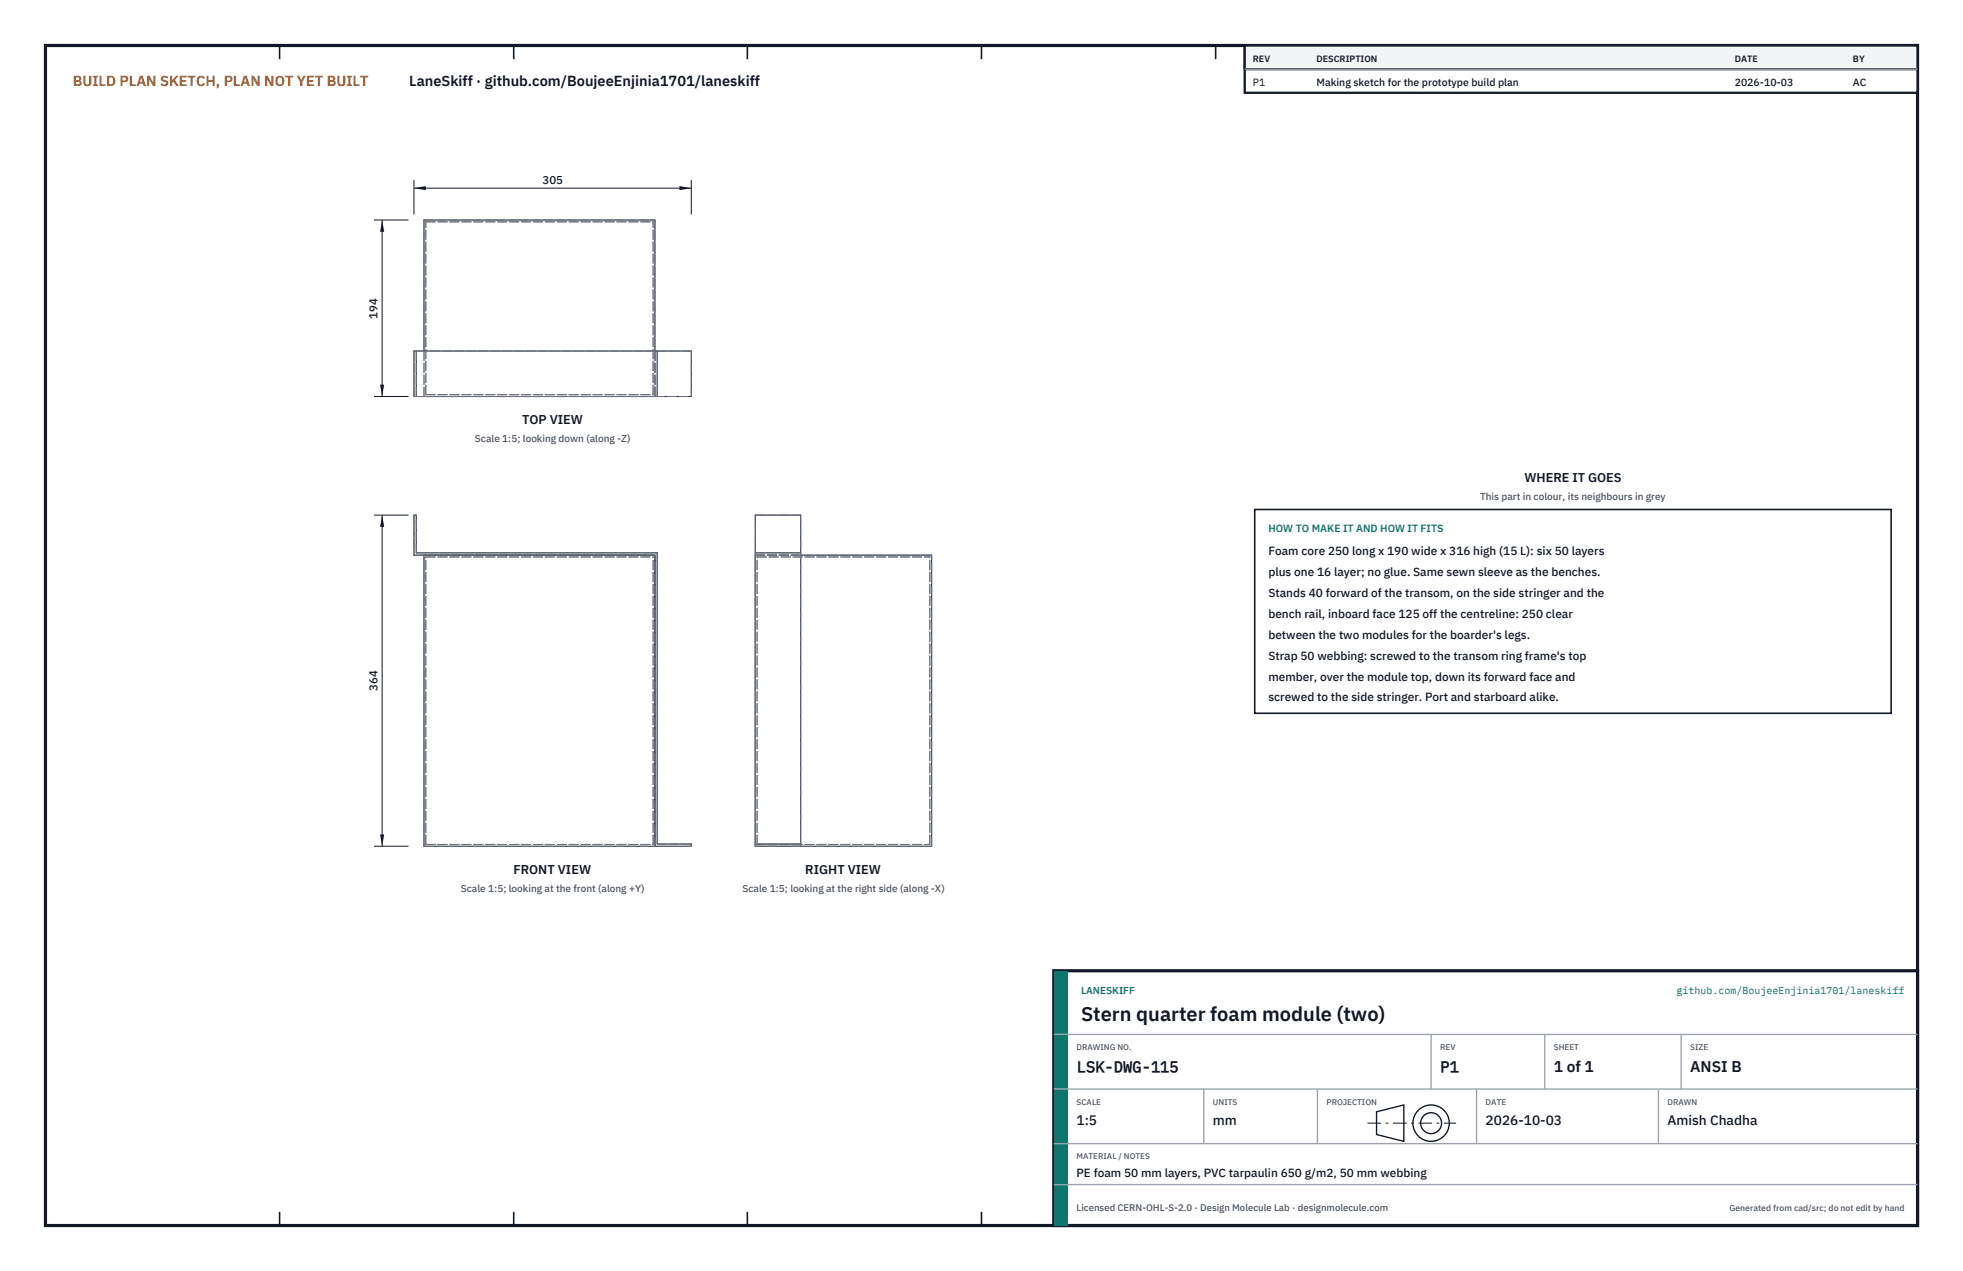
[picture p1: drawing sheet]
<svg xmlns="http://www.w3.org/2000/svg" width="432mm" height="279mm" viewBox="0 0 432 279" stroke-linecap="round" stroke-linejoin="round" font-family="sans-serif">
<defs><g id="words">
<text font-size="4.4" fill="#111827" x="237.8" y="224.4">Stern quarter foam module (two)</text>
<g font-size="3.4" fill="#111827">
<text x="236.8" y="235.6">LSK-DWG-115</text>
<text x="316.8" y="235.6">P1</text>
<text x="341.8" y="235.6">1 of 1</text>
<text x="371.8" y="235.6">ANSI B</text>
</g>
<text font-size="3.2" fill="#b45309" x="16" y="19">BUILD PLAN SKETCH, PLAN NOT YET BUILT</text>
<text font-size="3.2" fill="#111827" x="90" y="19">LaneSkiff · github.com/BoujeeEnjinia1701/laneskiff</text>
<g font-size="3" fill="#111827">
<text x="236.8" y="247.2">1:5</text>
<text x="266.8" y="247.2">mm</text>
<text x="326.8" y="247.2">2026-10-03</text>
<text x="366.8" y="247.2">Amish Chadha</text>
</g>
<g font-size="2.8" fill="#111827">
<text x="114.9" y="93.2">TOP VIEW</text>
<text x="335.3" y="106">WHERE IT GOES</text>
<text x="112.9" y="192.1">FRONT VIEW</text>
<text x="177.1" y="192.1">RIGHT VIEW</text>
</g>
<g font-size="2.6" fill="#111827">
<text x="279" y="122">Foam core 250 long x 190 wide x 316 high (15 L): six 50 layers</text>
<text x="279" y="126.6">plus one 16 layer; no glue. Same sewn sleeve as the benches.</text>
<text x="279" y="131.2">Stands 40 forward of the transom, on the side stringer and the</text>
<text x="279" y="135.8">bench rail, inboard face 125 off the centreline: 250 clear</text>
<text x="279" y="140.4">between the two modules for the boarder's legs.</text>
<text x="279" y="145">Strap 50 webbing: screwed to the transom ring frame's top</text>
<text x="279" y="149.6">member, over the module top, down its forward face and</text>
<text x="279" y="154.2">screwed to the side stringer. Port and starboard alike.</text>
<text x="236.8" y="258.8">PE foam 50 mm layers, PVC tarpaulin 650 g/m2, 50 mm webbing</text>
</g>
<g font-size="2.5" fill="#111827">
<text x="119.3" y="40.4">305</text>
<text x="83.1" y="70" transform="rotate(-90 83.1 70)">194</text>
<text x="83.1" y="151.9" transform="rotate(-90 83.1 151.9)">364</text>
</g>
<g font-size="2.3" fill="#111827">
<text x="275.6" y="18.8">P1</text>
<text x="289.6" y="18.8">Making sketch for the prototype build plan</text>
<text x="381.6" y="18.8">2026-10-03</text>
<text x="407.6" y="18.8">AC</text>
</g>
<text font-size="2.3" fill="#0f766e" x="279" y="117">HOW TO MAKE IT AND HOW IT FITS</text>
<g font-size="2.2" fill="#4b5563">
<text x="104.5" y="97.2">Scale 1:5; looking down (along -Z)</text>
<text x="325.6" y="110">This part in colour, its neighbours in grey</text>
<text x="101.4" y="196.1">Scale 1:5; looking at the front (along +Y)</text>
<text x="163.3" y="196.1">Scale 1:5; looking at the right side (along -X)</text>
</g>
<g font-size="2.2" fill="#0f766e">
<text x="237.8" y="218.4">LANESKIFF</text>
<text x="368.8" y="218.4">github.com/BoujeeEnjinia1701/laneskiff</text>
</g>
<text font-size="2.1" fill="#4b5563" x="236.8" y="266.2">Licensed CERN-OHL-S-2.0 · Design Molecule Lab · designmolecule.com</text>
<g font-size="2" fill="#111827">
<text x="275.6" y="13.6">REV</text>
<text x="289.6" y="13.6">DESCRIPTION</text>
<text x="381.6" y="13.6">DATE</text>
<text x="407.6" y="13.6">BY</text>
</g>
<text font-size="1.9" fill="#4b5563" x="380.4" y="266.2">Generated from cad/src; do not edit by hand</text>
<g font-size="1.8" fill="#4b5563">
<text x="236.8" y="230.8">DRAWING NO.</text>
<text x="316.8" y="230.8">REV</text>
<text x="341.8" y="230.8">SHEET</text>
<text x="371.8" y="230.8">SIZE</text>
<text x="236.8" y="242.8">SCALE</text>
<text x="266.8" y="242.8">UNITS</text>
<text x="291.8" y="242.8">PROJECTION</text>
<text x="326.8" y="242.8">DATE</text>
<text x="366.8" y="242.8">DRAWN</text>
<text x="236.8" y="254.8">MATERIAL / NOTES</text>
</g>
</g></defs>
<path d="M10 10h411.8v259.4h-411.8z" fill="none" stroke="#111827" stroke-width=".7" stroke-linecap="butt"/>
<g fill="none" stroke="#111827" stroke-width=".35">
<path d="M61.5 10v3M113 10v3M164.4 10v3M215.9 10v3M267.4 10v3M318.9 10v3M370.3 10v3M61.5 266.4v3M113 266.4v3M164.4 266.4v3M215.9 266.4v3M267.4 266.4v3"/>
<path d="M318.9 266.4v3M370.3 266.4v3"/>
</g>
<path d="M91.1 77.2h61v10h-61zM91.6 77.2v10M93.3 77.2v-28.8h50.8v28.8M144.6 77.2v10M93.3 122v64h58.8v-.5h-7.5v-64h-53v-8.3h-.5v8.8h53v64M166.1 121.5h10M176.1 122h28.8v64h-38.8v-72.8h10v72.8M166.1 185.5h10" fill="none" stroke="#111727" stroke-width=".22"/>
<g fill="none" stroke="#6a7180" stroke-width=".22" stroke-dasharray="2.1 .5">
<path d="M93.3 48.4h50.8M93.7 48.8h50M91.6 77.2v10M144.1 77.2h-53M144.6 77.2v10M152.1 77.2h-8M91.1 87.2v-10M91.1 87.2h53M93.3 87.2v-10M93.3 87.2v-38.8M93.3 87.2h50.8M93.7 86.8v-38"/>
<path d="M93.7 86.8h50M143.7 86.8v-38M144.1 87.2v-10M144.1 87.2v-38.8M144.1 87.2h8M152.1 87.2v-10M91.1 113.2v8.8M91.1 113.2h.5M166.1 113.2h10M176.1 113.2v8.8M91.6 121.5v-8.3M91.6 121.5h53"/>
<path d="M93.3 122h50.8M93.7 122.4h50M144.1 122h-53M144.6 121.5v64M166.1 122h38.8M166.1 122h10M166.1 122v-8.8M166.1 122v64M166.5 122.4h38M176.1 121.5h-10M93.3 186v-64M93.3 186h50.8"/>
<path d="M93.7 185.6v-63.2M93.7 185.6h50M143.7 185.6v-63.2M144.1 186v-64M144.6 185.5h7.5M152.1 186v-.5M152.1 186h-8M166.1 186v-64M166.1 186h38.8M166.1 186h10M166.5 185.6v-63.2M166.5 185.6h38"/>
<path d="M176.1 185.5h-10M176.1 186v-64M204.5 185.6v-63.2M204.9 186v-64"/>
</g>
<path d="M91.1 39.6v7.6M152.1 39.6v7.6M91.1 41.4h61" fill="none" stroke="#111827" stroke-width=".22"/>
<path d="M91.1 41.4l2.6-.5v.9zM149.5 40.9v.9l2.6-.4z" fill="#111827"/>
<path d="M82.3 48.4h7.6M84.1 48.4v38.8M82.3 87.2h7.6" fill="none" stroke="#111827" stroke-width=".22"/>
<path d="M84.1 48.4l-.5 2.6h.9zM83.6 84.6h.9l-.4 2.6z" fill="#111827"/>
<path d="M82.3 113.2h7.6M84.1 113.2v72.8M82.3 186h7.6" fill="none" stroke="#111827" stroke-width=".22"/>
<path d="M84.1 113.2l-.5 2.6h.9zM83.6 183.4h.9l-.4 2.6z" fill="#111827"/>
<path d="M276 112h140v44.8h-140z" fill="#fff" stroke="#111827" stroke-width=".35"/>
<path d="M273.8 10h148v10.4h-148z" fill="#fff" stroke="#111827" stroke-width=".5"/>
<path d="M273.8 10h148v5.2h-148z" fill="#f3f4f6" stroke="#111827" stroke-width=".5"/>
<path d="M273.8 15.2h148" fill="none" stroke="#9ca3af" stroke-width=".3"/>
<path d="M231.8 213.4h190v56h-190z" fill="#fff" stroke="#111827" stroke-width=".7" stroke-linecap="butt"/>
<path d="M231.8 213.4h3v56h-3z" fill="#0f766e"/>
<path d="M231.8 227.4h190M231.8 239.4h190M264.8 239.4v12M289.8 239.4v12M314.8 227.4v12M324.8 239.4v12M339.8 227.4v12M364.8 239.4v12M369.8 227.4v12M231.8 251.4h190M231.8 260.4h190" fill="none" stroke="#9ca3af" stroke-width=".3"/>
<g fill="none" stroke="#111827" stroke-width=".3">
<path d="M302.8 244.4l6-1.5v8l-6-1.5z"/>
<circle cx="314.8" cy="246.9" r="4"/>
<circle cx="314.8" cy="246.9" r="2.3"/>
</g>
<path d="M300.8 246.9h19.5" fill="none" stroke="#111827" stroke-width=".22" stroke-dasharray="3 1 .6 1" stroke-linecap="butt"/>
<use href="#words"/>
</svg>
